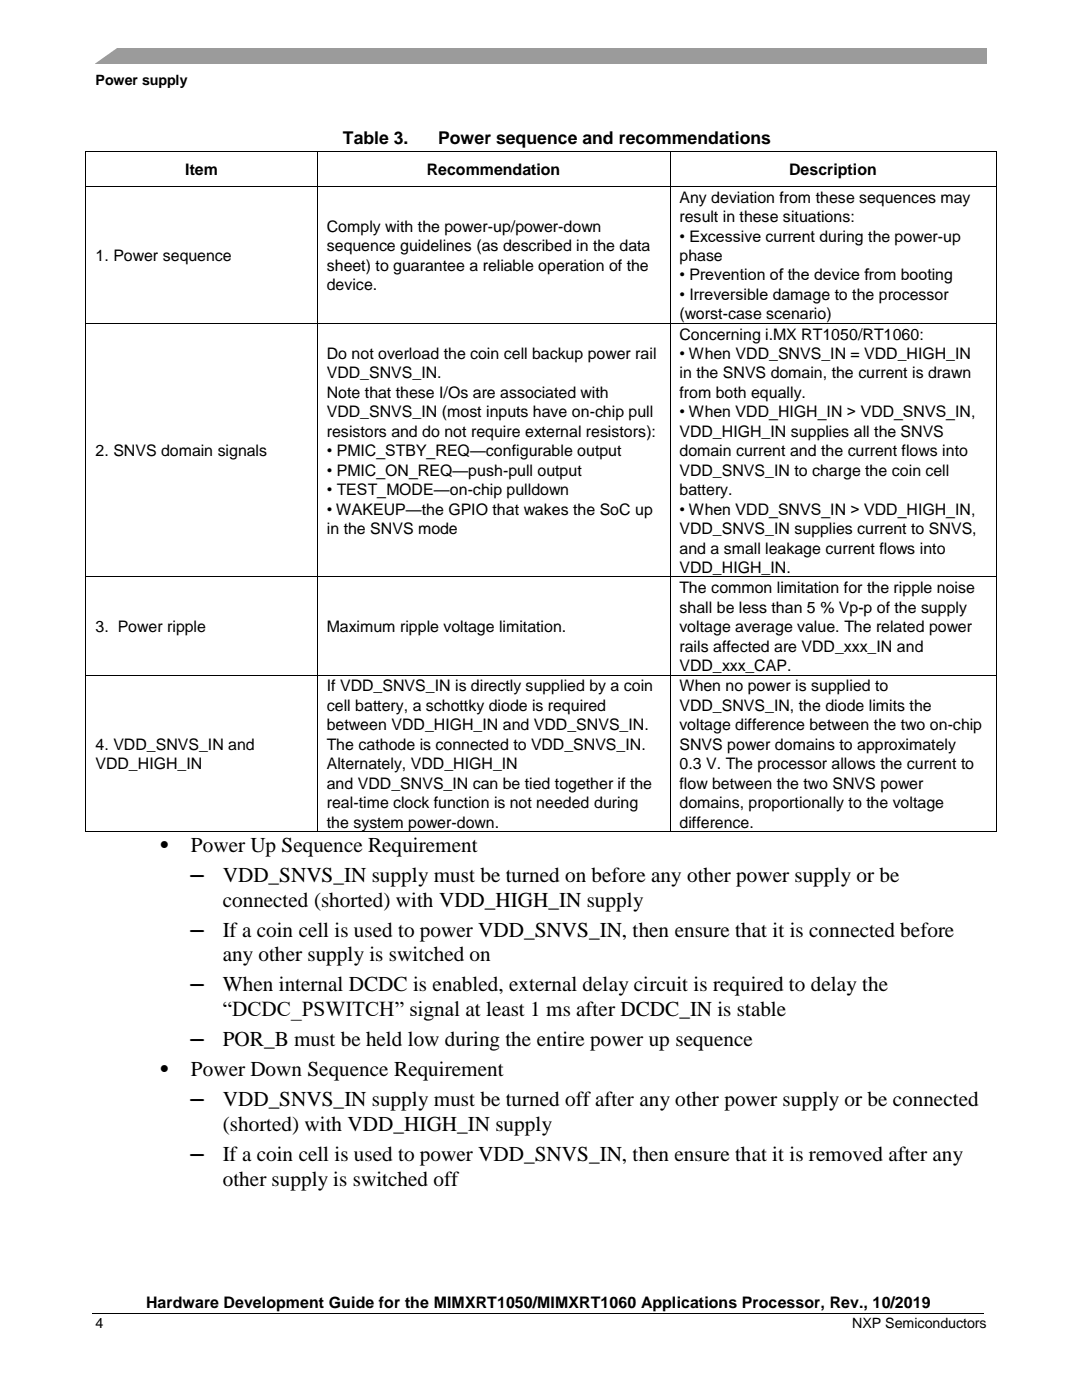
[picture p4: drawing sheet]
<svg xmlns="http://www.w3.org/2000/svg" width="216mm" height="279mm" viewBox="0 0 216 279" stroke-linecap="round" stroke-linejoin="round" font-family="sans-serif">
<defs><g id="words">
<g font-size="4.2">
<text x="31.8" y="170">•</text>
<text x="38.1" y="170">Power Up Sequence Requirement</text>
<text x="38.1" y="176">—</text>
<text x="44.5" y="176">VDD_SNVS_IN supply must be turned on before any other power supply or be</text>
<text x="44.5" y="181">connected (shorted) with VDD_HIGH_IN supply</text>
<text x="38.1" y="186.9">—</text>
<text x="44.5" y="186.9">If a coin cell is used to power VDD_SNVS_IN, then ensure that it is connected before</text>
<text x="44.5" y="191.9">any other supply is switched on</text>
<text x="38.1" y="197.8">—</text>
<text x="44.5" y="197.8">When internal DCDC is enabled, external delay circuit is required to delay the</text>
<text x="44.5" y="202.8">“DCDC_PSWITCH” signal at least 1 ms after DCDC_IN is stable</text>
<text x="38.1" y="208.8">—</text>
<text x="44.5" y="208.8">POR_B must be held low during the entire power up sequence</text>
<text x="31.8" y="214.8">•</text>
<text x="38.1" y="214.8">Power Down Sequence Requirement</text>
<text x="38.1" y="220.8">—</text>
<text x="44.5" y="220.8">VDD_SNVS_IN supply must be turned off after any other power supply or be connected</text>
<text x="44.5" y="225.8">(shorted) with VDD_HIGH_IN supply</text>
<text x="38.1" y="231.7">—</text>
<text x="44.5" y="231.7">If a coin cell is used to power VDD_SNVS_IN, then ensure that it is removed after any</text>
<text x="44.5" y="236.7">other supply is switched off</text>
</g>
<g font-size="3.5">
<text x="68.4" y="28.7">Table 3.</text>
<text x="87.4" y="28.7">Power sequence and recommendations</text>
</g>
<g font-size="3.2">
<text x="37" y="35">Item</text>
<text x="85.1" y="35">Recommendation</text>
<text x="157.5" y="35">Description</text>
<text x="135.6" y="40.4">Any deviation from these sequences may</text>
<text x="65.2" y="46.3">Comply with the power-up/power-down</text>
<text x="135.6" y="44.3">result in these situations:</text>
<text x="19" y="52.1">1. Power sequence</text>
<text x="65.2" y="50.1">sequence guidelines (as described in the data</text>
<text x="135.6" y="48.2">• Excessive current during the power-up</text>
<text x="135.6" y="52.1">phase</text>
<text x="65.2" y="54">sheet) to guarantee a reliable operation of the</text>
<text x="65.2" y="57.9">device.</text>
<text x="135.6" y="56">• Prevention of the device from booting</text>
<text x="135.6" y="59.9">• Irreversible damage to the processor</text>
<text x="135.6" y="63.7">(worst-case scenario)</text>
<text x="65.2" y="71.7">Do not overload the coin cell backup power rail</text>
<text x="135.6" y="67.8">Concerning i.MX RT1050/RT1060:</text>
<text x="135.6" y="71.7">• When VDD_SNVS_IN = VDD_HIGH_IN</text>
<text x="65.2" y="75.5">VDD_SNVS_IN.</text>
<text x="135.6" y="75.5">in the SNVS domain, the current is drawn</text>
<text x="65.2" y="79.4">Note that these I/Os are associated with</text>
<text x="65.2" y="83.3">VDD_SNVS_IN (most inputs have on-chip pull</text>
<text x="135.6" y="79.4">from both equally.</text>
<text x="135.6" y="83.3">• When VDD_HIGH_IN &gt; VDD_SNVS_IN,</text>
<text x="65.2" y="87.2">resistors and do not require external resistors):</text>
<text x="135.6" y="87.2">VDD_HIGH_IN supplies all the SNVS</text>
<text x="19" y="91.1">2. SNVS domain signals</text>
<text x="65.2" y="91.1">• PMIC_STBY_REQ—configurable output</text>
<text x="65.2" y="95">• PMIC_ON_REQ—push-pull output</text>
<text x="135.6" y="91.1">domain current and the current flows into</text>
<text x="135.6" y="95">VDD_SNVS_IN to charge the coin cell</text>
<text x="65.2" y="98.8">• TEST_MODE—on-chip pulldown</text>
<text x="135.6" y="98.8">battery.</text>
<text x="65.2" y="102.7">• WAKEUP—the GPIO that wakes the SoC up</text>
<text x="65.2" y="106.6">in the SNVS mode</text>
<text x="135.6" y="102.7">• When VDD_SNVS_IN &gt; VDD_HIGH_IN,</text>
<text x="135.6" y="106.6">VDD_SNVS_IN supplies current to SNVS,</text>
<text x="135.6" y="110.5">and a small leakage current flows into</text>
<text x="135.6" y="114.4">VDD_HIGH_IN.</text>
<text x="135.6" y="118.4">The common limitation for the ripple noise</text>
<text x="135.6" y="122.3">shall be less than 5 % Vp-p of the supply</text>
<text x="19" y="126.2">3. Power ripple</text>
<text x="65.2" y="126.2">Maximum ripple voltage limitation.</text>
<text x="135.6" y="126.2">voltage average value. The related power</text>
<text x="135.6" y="130.1">rails affected are VDD_xxx_IN and</text>
<text x="65.2" y="138">If VDD_SNVS_IN is directly supplied by a coin</text>
<text x="135.6" y="134">VDD_xxx_CAP.</text>
<text x="135.6" y="138">When no power is supplied to</text>
<text x="65.2" y="141.9">cell battery, a schottky diode is required</text>
<text x="135.6" y="141.9">VDD_SNVS_IN, the diode limits the</text>
<text x="19" y="149.6">4. VDD_SNVS_IN and</text>
<text x="65.2" y="145.8">between VDD_HIGH_IN and VDD_SNVS_IN.</text>
<text x="65.2" y="149.6">The cathode is connected to VDD_SNVS_IN.</text>
<text x="135.6" y="145.8">voltage difference between the two on-chip</text>
<text x="135.6" y="149.6">SNVS power domains to approximately</text>
<text x="19" y="153.5">VDD_HIGH_IN</text>
<text x="65.2" y="153.5">Alternately, VDD_HIGH_IN</text>
<text x="135.6" y="153.5">0.3 V. The processor allows the current to</text>
<text x="65.2" y="157.4">and VDD_SNVS_IN can be tied together if the</text>
<text x="65.2" y="161.3">real-time clock function is not needed during</text>
<text x="135.6" y="157.4">flow between the two SNVS power</text>
<text x="135.6" y="161.3">domains, proportionally to the voltage</text>
<text x="65.2" y="165.2">the system power-down.</text>
<text x="135.6" y="165.2">difference.</text>
<text x="29.1" y="261.1">Hardware Development Guide for the MIMXRT1050/MIMXRT1060 Applications Processor, Rev., 10/2019</text>
</g>
<g font-size="2.8">
<text x="19" y="17.1">Power supply</text>
<text x="19" y="265">4</text>
<text x="170" y="265">NXP Semiconductors</text>
</g>
</g></defs>
<path d="M19 9.5h177.8v3.2h-177.8z" fill-rule="evenodd" fill="#9b9b9b"/>
<path d="M17.1 9.2h6.8l-5.4 3.8h-1.4z" fill-rule="evenodd" fill="#fff"/>
<g fill="none" stroke="#000" stroke-width=".2">
<path d="M17.1 30.4v6.6M17.1 37.2v27.2M17.2 30.3h46M17.2 37.1h46M63.3 30.4v6.6M63.3 37.2v27.2M63.4 30.3h70.2M63.4 37.1h70.2M133.7 30.4v6.6M133.7 37.2v27.2M133.8 30.3h64.9M133.8 37.1h64.9"/>
<path d="M198.8 30.4v6.6M198.8 37.2v27.2M17.1 64.6v50.4M17.2 64.5h46M63.3 64.6v50.4M63.4 64.5h70.2M133.7 64.6v50.4M133.8 64.5h64.9M198.8 64.6v50.4M17.1 115.2v19.4M17.2 115.1h46M63.3 115.2v19.4"/>
<path d="M63.4 115.1h70.2M133.7 115.2v19.4M133.8 115.1h64.9M198.8 115.2v19.4M17.1 134.8v31M17.2 134.7h46M63.3 134.8v31M63.4 134.7h70.2M133.7 134.8v31M133.8 134.7h64.9M198.8 134.8v31M17.2 165.9h46"/>
<path d="M63.4 165.9h70.2M133.8 165.9h64.9M18.5 262.1h177.8"/>
</g>
<g fill="#000">
<path d="M17.1 30.2h.1v.2h-.1z" fill-rule="evenodd"/>
<path d="M17.1 30.2h.1v.2h-.1z" fill-rule="evenodd"/>
<path d="M17.1 37h.1v.2h-.1z" fill-rule="evenodd"/>
<path d="M63.2 30.2h.2v.2h-.2z" fill-rule="evenodd"/>
<path d="M63.2 37h.2v.2h-.2z" fill-rule="evenodd"/>
<path d="M133.6 30.2h.2v.2h-.2z" fill-rule="evenodd"/>
<path d="M133.6 37h.2v.2h-.2z" fill-rule="evenodd"/>
<path d="M198.7 30.2h.2v.2h-.2z" fill-rule="evenodd"/>
<path d="M198.7 30.2h.2v.2h-.2z" fill-rule="evenodd"/>
<path d="M198.7 37h.2v.2h-.2z" fill-rule="evenodd"/>
<path d="M17.1 64.4h.1v.2h-.1z" fill-rule="evenodd"/>
<path d="M63.2 64.4h.2v.2h-.2z" fill-rule="evenodd"/>
<path d="M133.6 64.4h.2v.2h-.2z" fill-rule="evenodd"/>
<path d="M198.7 64.4h.2v.2h-.2z" fill-rule="evenodd"/>
<path d="M17.1 115h.1v.2h-.1z" fill-rule="evenodd"/>
<path d="M63.2 115h.2v.2h-.2z" fill-rule="evenodd"/>
<path d="M133.6 115h.2v.2h-.2z" fill-rule="evenodd"/>
<path d="M198.7 115h.2v.2h-.2z" fill-rule="evenodd"/>
<path d="M17.1 134.6h.1v.2h-.1z" fill-rule="evenodd"/>
<path d="M63.2 134.6h.2v.2h-.2z" fill-rule="evenodd"/>
<path d="M133.6 134.6h.2v.2h-.2z" fill-rule="evenodd"/>
<path d="M198.7 134.6h.2v.2h-.2z" fill-rule="evenodd"/>
<path d="M17.1 165.8h.1v.2h-.1z" fill-rule="evenodd"/>
<path d="M17.1 165.8h.1v.2h-.1z" fill-rule="evenodd"/>
<path d="M63.2 165.8h.2v.2h-.2z" fill-rule="evenodd"/>
<path d="M133.6 165.8h.2v.2h-.2z" fill-rule="evenodd"/>
<path d="M198.7 165.8h.2v.2h-.2z" fill-rule="evenodd"/>
<path d="M198.7 165.8h.2v.2h-.2z" fill-rule="evenodd"/>
</g>
<use href="#words"/>
</svg>
